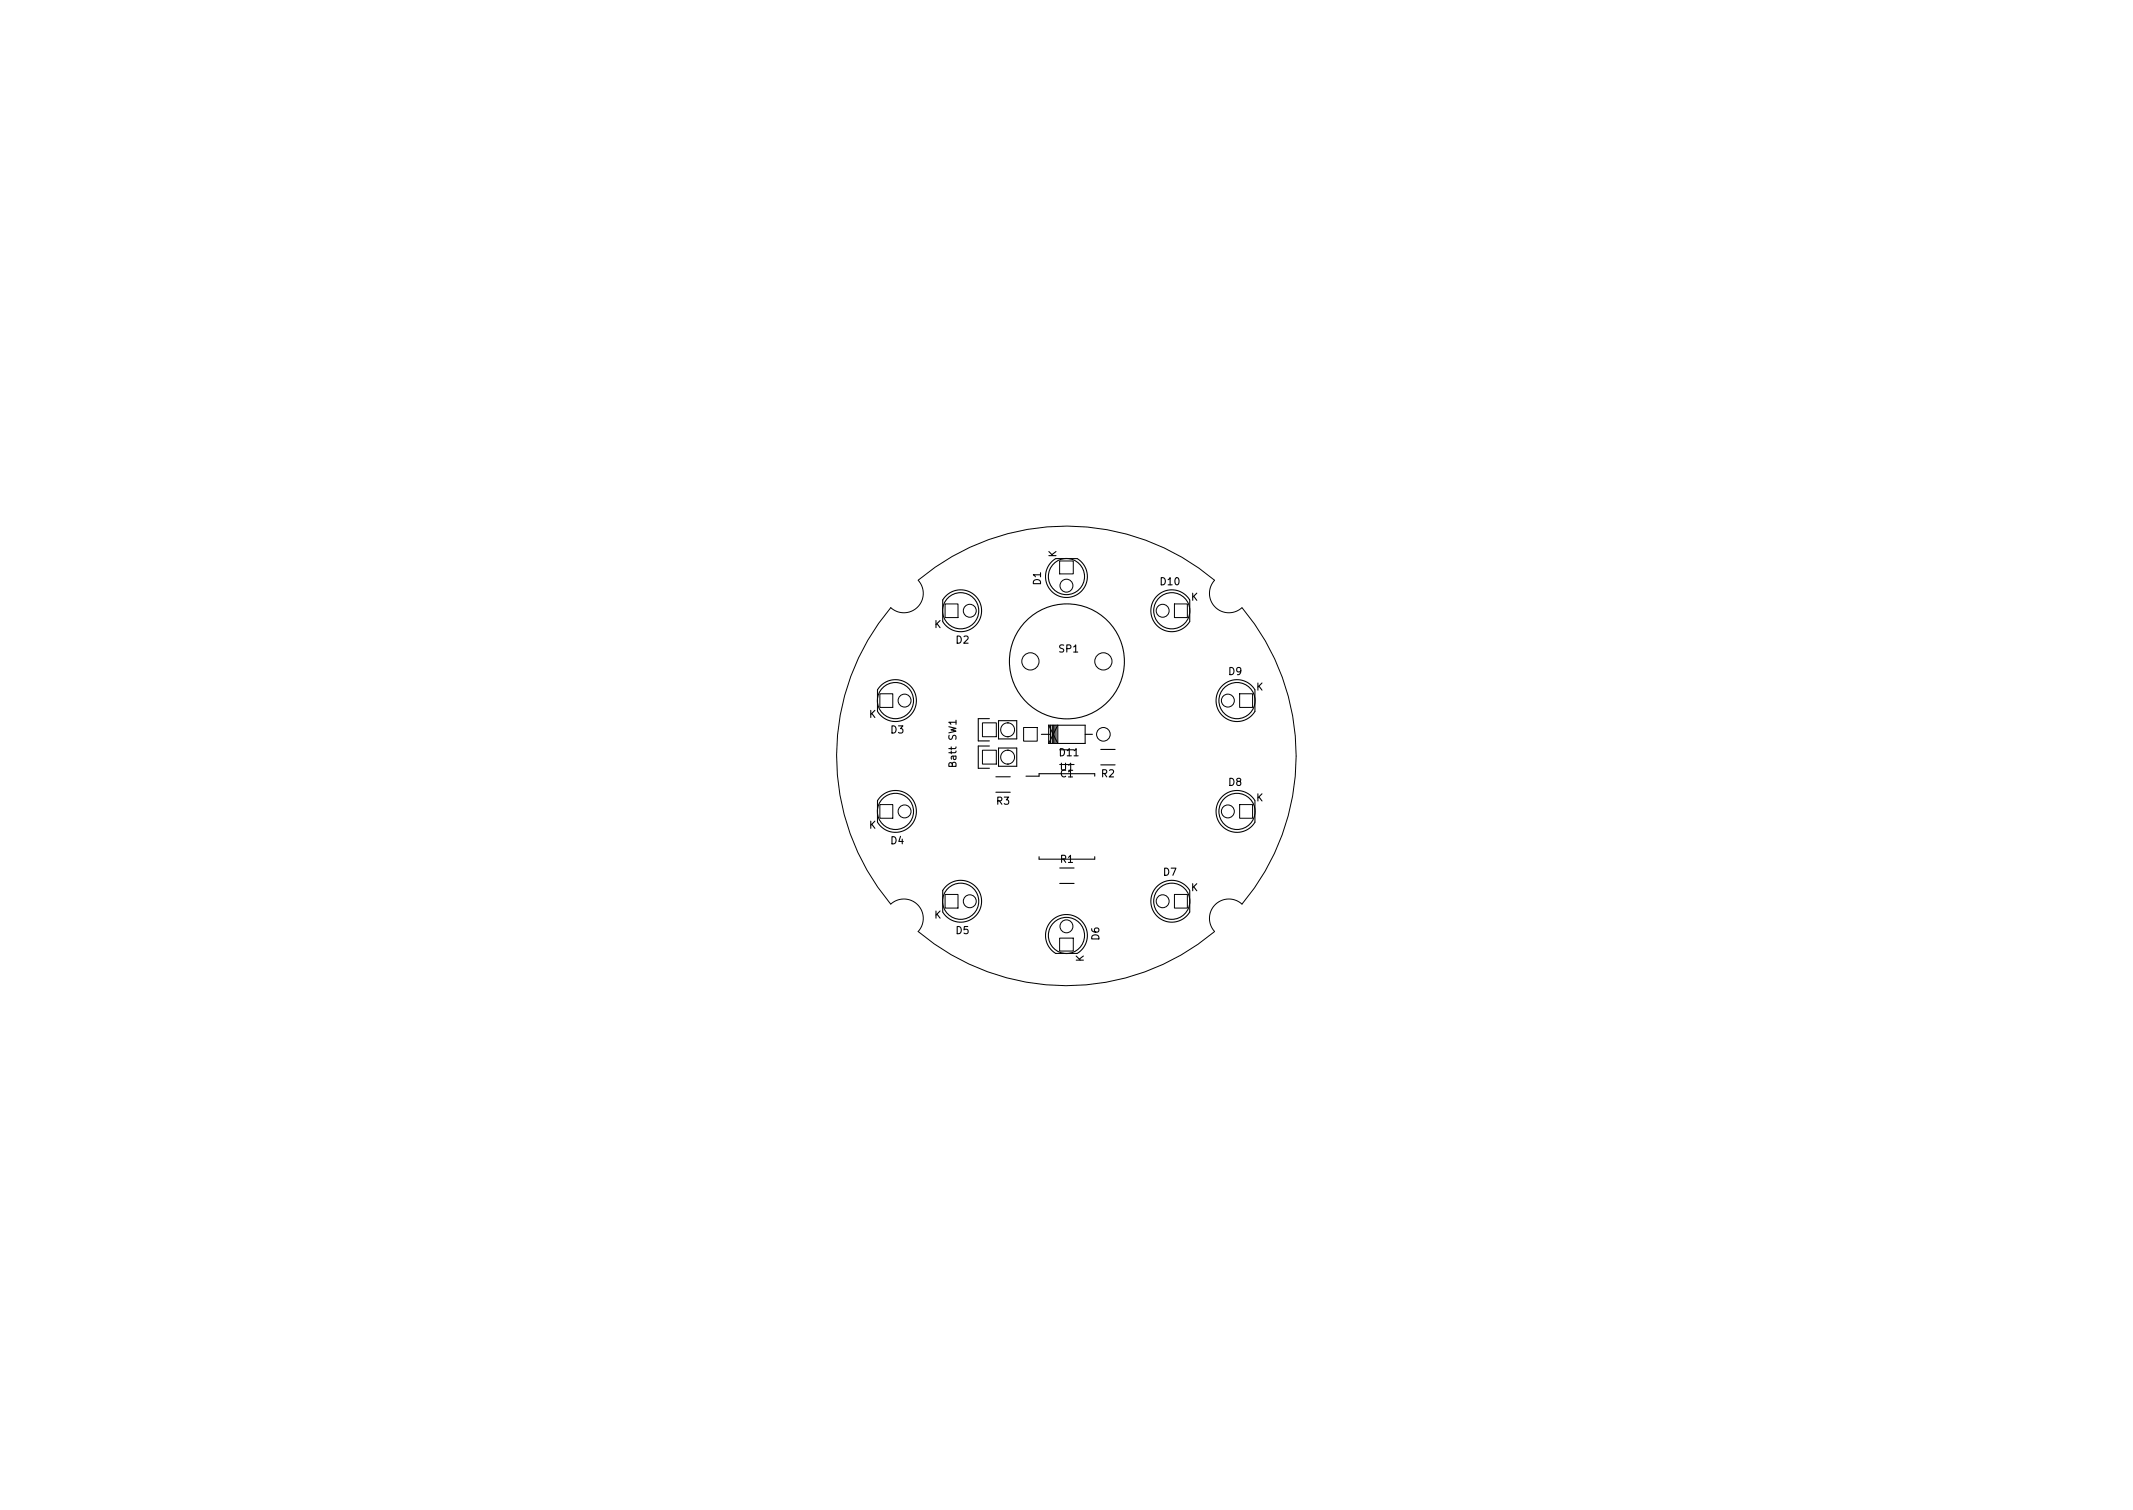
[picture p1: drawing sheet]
<svg xmlns="http://www.w3.org/2000/svg" width="297mm" height="210mm" viewBox="0 0 297 210" stroke-linecap="round" stroke-linejoin="round" font-family="sans-serif">
<defs><g id="words">
<g font-size="1.4">
<text x="147.1" y="77.6" transform="rotate(-90 147.1 77.6)">K</text>
<text x="144.9" y="81.4" transform="rotate(-90 144.9 81.4)">D1</text>
<text x="161.6" y="81.5">D10</text>
<text x="165.9" y="83.6">K</text>
<text x="130.1" y="87.4">K</text>
<text x="133.1" y="89.6">D2</text>
<text x="147.5" y="90.8">SP1</text>
<text x="171.1" y="94">D9</text>
<text x="121" y="100">K</text>
<text x="174.9" y="96.1">K</text>
<text x="124.1" y="102.1">D3</text>
<text x="133.2" y="106.8" transform="rotate(-90 133.2 106.8)">Batt SW1</text>
<text x="147.6" y="105.3">D11</text>
<text x="147.7" y="107.3">U1</text>
<text x="138.8" y="112">R3</text>
<text x="147.7" y="108.2">C1</text>
<text x="153.4" y="108.2">R2</text>
<text x="171.1" y="109.4">D8</text>
<text x="174.9" y="111.6">K</text>
<text x="121" y="115.4">K</text>
<text x="124.1" y="117.5">D4</text>
<text x="147.7" y="120.1">R1</text>
<text x="162" y="121.9">D7</text>
<text x="165.9" y="124.1">K</text>
<text x="130.1" y="127.9">K</text>
<text x="133.1" y="130.1">D5</text>
<text x="153.1" y="130.9" transform="rotate(-90 153.1 130.9)">D6</text>
<text x="150.9" y="133.9" transform="rotate(-90 150.9 133.9)">K</text>
</g>
</g></defs>
<g fill="none" stroke="#000" stroke-width=".14">
<path d="M147.6 78.1h1.9v1.8h-1.9zM122.5 96.6h1.8v1.9h-1.8zM127.9 80.8a2.7 2.7 0 0 1-.1 3.7 2.7 2.7 0 0 1-3.8 .1 32 32 0 0 0 0 41.3 2.7 2.7 0 0 1 3.8 .1 2.7 2.7 0 0 1 .1 3.7 32 32 0 0 0 41.2 0 2.7 2.7 0 0 1 .1-3.7 2.7 2.7 0 0 1 3.8-.1 32 32 0 0 0 7.5-20.6M127.9 80.8a32 32 0 0 1 41.2 0 2.7 2.7 0 0 0 .1 3.7 2.7 2.7 0 0 0 3.8 .1M131.6 84.1h1.8v1.9h-1.8zM163.6 84.1h1.8v1.9h-1.8zM172.6 96.6h1.8v1.9h-1.8zM173 84.6a32 32 0 0 1 7.5 20.7M122.5 112h1.8v1.9h-1.8zM136.8 104.5h1.9v1.9h-1.9zM136.8 100.7h1.9v1.9h-1.9zM140.3 106.4h.1"/>
<path d="M140.3 104.5h.1M140.3 104.5a.97 .97 0 0 1 1 .9 .97 .97 0 0 1-1 1M140.3 104.5a.97 .97 0 0 0-.9 .9 .97 .97 0 0 0 .9 1M140.3 102.6h.1M140.3 100.7h.1M140.3 100.7a.97 .97 0 0 1 1 .9 .97 .97 0 0 1-1 1M140.3 100.7a.97 .97 0 0 0-.9 .9 .97 .97 0 0 0 .9 1M142.5 101.3h1.9v1.9h-1.9zM172.6 112h1.8v1.9h-1.8zM131.6 124.5h1.8v1.9h-1.8zM147.6 130.6h1.9v1.8h-1.9zM163.6 124.5h1.8v1.9h-1.8z"/>
<circle cx="126" cy="97.6" r=".9"/>
<circle cx="135.1" cy="85" r=".9"/>
<circle cx="143.5" cy="92.1" r="1.2"/>
<circle cx="148.5" cy="81.6" r=".9"/>
<circle cx="153.7" cy="92.1" r="1.2"/>
<circle cx="161.9" cy="85" r=".9"/>
<circle cx="171" cy="97.6" r=".9"/>
<circle cx="126" cy="113" r=".9"/>
<circle cx="153.7" cy="102.2" r=".95"/>
<circle cx="171" cy="113" r=".9"/>
<circle cx="135.1" cy="125.5" r=".9"/>
<circle cx="148.5" cy="129" r=".9"/>
<circle cx="161.9" cy="125.5" r=".9"/>
</g>
<g fill="none" stroke="#000" stroke-width=".15">
<path d="M147 77.8h3a2.92 2.92 0 0 1 .7 4.4 2.92 2.92 0 0 1-4.4 0 2.92 2.92 0 0 1 .7-4.4M122.2 99.1v-3a2.92 2.92 0 0 1 4.4-.8 2.92 2.92 0 0 1 0 4.5 2.92 2.92 0 0 1-4.4-.7M131.3 86.5v-3a2.92 2.92 0 0 1 4.4-.7 2.92 2.92 0 0 1 0 4.5 2.92 2.92 0 0 1-4.4-.7M165.7 83.5a2.92 2.92 0 0 0-4.4-.7 2.92 2.92 0 0 0 0 4.5 2.92 2.92 0 0 0 4.4-.8v-3M174.7 96a2.92 2.92 0 0 0-4.3-.7 2.92 2.92 0 0 0 0 4.5 2.92 2.92 0 0 0 4.4-.7v-3M122.2 114.5v-3a2.92 2.92 0 0 1 4.4-.7 2.92 2.92 0 0 1 0 4.4 2.92 2.92 0 0 1-4.4-.7M137.8 103.9h-1.6v3.1h1.6M137.8 100.1h-1.6v3.1h1.6M138.7 108.2h2M138.7 110.3h2M139.1 104.2h2.5v2.5h-2.5zM139.1 100.3h2.5v2.6h-2.5z"/>
<path d="M142.9 108.1h1.8v-.4h7.8v.4M144.7 119.3v.3h7.8v-.3M145 102.2h1.3M146 101l1.3 2.5v-2.5l-1.3 2.5M146 101v2.5M146 101h5.1v2.5h-5.1M146.3 101v2.5M146.5 101v2.5M146.7 101v2.5M146.8 101v2.5M147.1 101v2.5M151.1 102.2h1"/>
<path d="M153.3 104.4h2M153.3 106.5h2M174.7 111.5a2.92 2.92 0 0 0-4.3-.7 2.92 2.92 0 0 0 0 4.4 2.92 2.92 0 0 0 4.4-.7v-3M131.7 123.5a2.92 2.92 0 0 1 4.3 .1 2.92 2.92 0 0 1-.5 4.2 2.92 2.92 0 0 1-4.2-.8v-3zM147.6 123h2M147.6 120.9h2M150 132.7a2.92 2.92 0 0 0 .7-4.3 2.92 2.92 0 0 0-4.4 0 2.92 2.92 0 0 0 .7 4.4h3M165.7 124a2.92 2.92 0 0 0-4.4-.7 2.92 2.92 0 0 0 0 4.4 2.92 2.92 0 0 0 4.4-.7v-3"/>
<circle cx="124.7" cy="97.6" r="2.52"/>
<circle cx="133.8" cy="85" r="2.52"/>
<circle cx="148.5" cy="80.3" r="2.52"/>
<circle cx="148.6" cy="92.1" r="8"/>
<circle cx="163.2" cy="85" r="2.52"/>
<circle cx="172.3" cy="97.6" r="2.52"/>
<circle cx="124.7" cy="113" r="2.52"/>
<circle cx="172.3" cy="113" r="2.52"/>
<circle cx="133.8" cy="125.5" r="2.52"/>
<circle cx="148.5" cy="130.3" r="2.52"/>
<circle cx="163.2" cy="125.5" r="2.52"/>
</g>
<use href="#words"/>
</svg>
